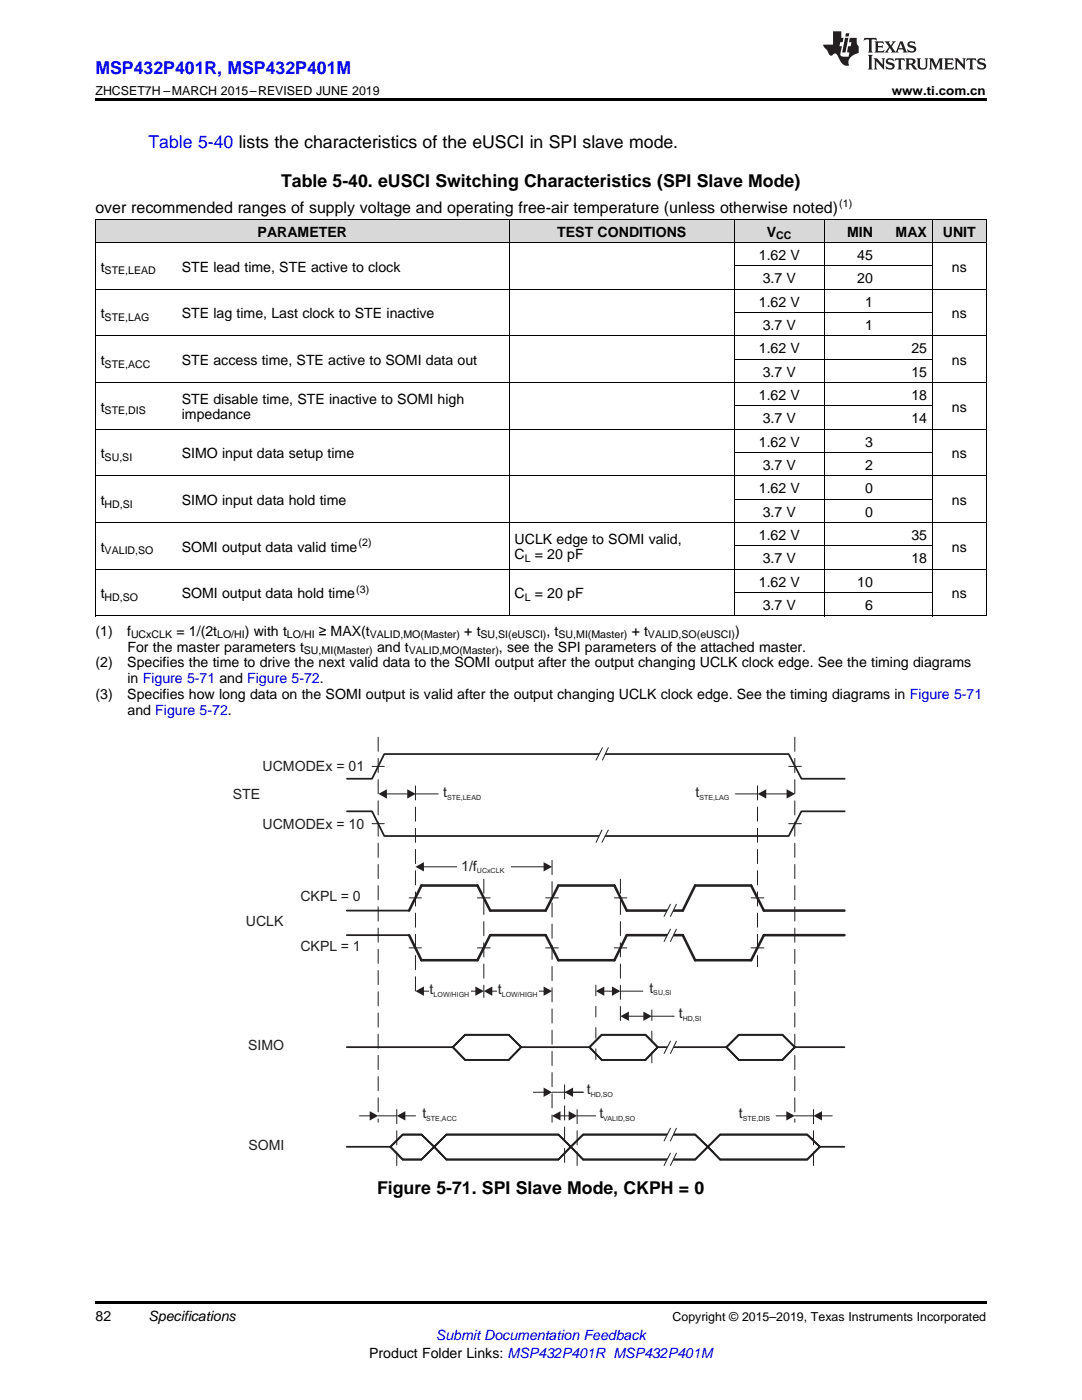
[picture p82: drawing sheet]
<svg xmlns="http://www.w3.org/2000/svg" width="216mm" height="279mm" viewBox="0 0 216 279" stroke-linecap="round" stroke-linejoin="round" font-family="sans-serif">
<defs><g id="words">
<g font-size="3.5" fill="#00f">
<text x="19" y="14.8">MSP432P401R, MSP432P401M</text>
<text x="29.6" y="29.6">Table 5-40 lists the characteristics of the eUSCI in SPI slave mode.</text>
</g>
<g font-size="3.5">
<text x="56.1" y="37.4">Table 5-40. eUSCI Switching Characteristics (SPI Slave Mode)</text>
<text x="75.2" y="238.3">Figure 5-71. SPI Slave Mode, CKPH = 0</text>
</g>
<text font-size="3.2" x="19" y="42.5">over recommended ranges of supply voltage and operating free-air temperature (unless otherwise noted)</text>
<g font-size="2.8">
<text x="51.4" y="47.2">PARAMETER</text>
<text x="111.2" y="47.2">TEST CONDITIONS</text>
<text x="153" y="47.2">V</text>
<text x="169" y="47.2">MIN</text>
<text x="178.7" y="47.2">MAX</text>
<text x="188.1" y="47.2">UNIT</text>
<text x="151.4" y="51.9">1.62 V</text>
<text x="171.1" y="51.9">45</text>
<text x="20.1" y="54.2">t</text>
<text x="36.3" y="54.2">STE lead time, STE active to clock</text>
<text x="152.2" y="56.5">3.7 V</text>
<text x="171.1" y="56.5">20</text>
<text x="189.9" y="54.2">ns</text>
<text x="20.1" y="63.5">t</text>
<text x="36.3" y="63.5">STE lag time, Last clock to STE inactive</text>
<text x="151.4" y="61.2">1.62 V</text>
<text x="152.2" y="65.8">3.7 V</text>
<text x="172.6" y="61.2">1</text>
<text x="172.6" y="65.8">1</text>
<text x="189.9" y="63.5">ns</text>
<text x="151.4" y="70.5">1.62 V</text>
<text x="181.9" y="70.5">25</text>
<text x="20.1" y="72.8">t</text>
<text x="36.3" y="72.8">STE access time, STE active to SOMI data out</text>
<text x="152.2" y="75.1">3.7 V</text>
<text x="181.9" y="75.1">15</text>
<text x="189.9" y="72.8">ns</text>
<text x="20.1" y="82.1">t</text>
<text x="36.3" y="80.5">STE disable time, STE inactive to SOMI high</text>
<text x="36.3" y="83.7">impedance</text>
<text x="151.4" y="79.8">1.62 V</text>
<text x="181.9" y="79.8">18</text>
<text x="189.9" y="82.1">ns</text>
<text x="151.4" y="89.1">1.62 V</text>
<text x="152.2" y="84.5">3.7 V</text>
<text x="172.6" y="89.1">3</text>
<text x="181.9" y="84.5">14</text>
<text x="20.1" y="91.4">t</text>
<text x="36.3" y="91.4">SIMO input data setup time</text>
<text x="152.2" y="93.8">3.7 V</text>
<text x="172.6" y="93.8">2</text>
<text x="189.9" y="91.4">ns</text>
<text x="20.1" y="100.8">t</text>
<text x="36.3" y="100.8">SIMO input data hold time</text>
<text x="151.4" y="98.4">1.62 V</text>
<text x="172.6" y="98.4">0</text>
<text x="189.9" y="100.8">ns</text>
<text x="151.4" y="107.7">1.62 V</text>
<text x="152.2" y="103.1">3.7 V</text>
<text x="172.6" y="103.1">0</text>
<text x="181.9" y="107.7">35</text>
<text x="20.1" y="110.1">t</text>
<text x="36.3" y="110.1">SOMI output data valid time</text>
<text x="102.7" y="108.5">UCLK edge to SOMI valid,</text>
<text x="102.7" y="111.7">C</text>
<text x="106.7" y="111.7">= 20 pF</text>
<text x="152.2" y="112.4">3.7 V</text>
<text x="181.9" y="112.4">18</text>
<text x="189.9" y="110.1">ns</text>
<text x="20.1" y="119.4">t</text>
<text x="36.3" y="119.4">SOMI output data hold time</text>
<text x="102.7" y="119.4">C</text>
<text x="106.7" y="119.4">= 20 pF</text>
<text x="151.4" y="117.1">1.62 V</text>
<text x="171.1" y="117.1">10</text>
<text x="189.9" y="119.4">ns</text>
<text x="152.2" y="121.7">3.7 V</text>
<text x="172.6" y="121.7">6</text>
<text x="19" y="126.9">(1)</text>
<text x="25.4" y="126.9">f</text>
<text x="25.4" y="130">For the master parameters t</text>
<text x="35.2" y="126.9">= 1/(2t</text>
<text x="48.8" y="126.9">) with t</text>
<text x="63.6" y="126.9">≥ MAX(t</text>
<text x="75.2" y="130">and t</text>
<text x="92.6" y="126.9">+ t</text>
<text x="99.5" y="130">, see the SPI parameters of the attached master.</text>
<text x="109" y="126.9">, t</text>
<text x="126" y="126.9">+ t</text>
<text x="146.7" y="126.9">)</text>
<text x="19" y="133.2">(2)</text>
<text x="25.4" y="133.2">Specifies the time to drive the next valid data to the SOMI output after the output changing UCLK clock edge. See the timing diagrams</text>
<text x="25.4" y="136.4">in Figure 5-71 and Figure 5-72.</text>
<text x="19" y="139.6">(3)</text>
<text x="25.4" y="139.6">Specifies how long data on the SOMI output is valid after the output changing UCLK clock edge. See the timing diagrams in Figure 5-71</text>
<text x="25.4" y="142.7">and Figure 5-72.</text>
<text x="19" y="263.6">82</text>
<text x="29.6" y="263.6">Specifications</text>
<text x="73.7" y="270.9">Product Folder Links: MSP432P401R MSP432P401M</text>
</g>
<g font-size="2.8" fill="#231f20">
<text x="52.4" y="153.9">UCMODEx = 01</text>
<text x="46.5" y="159.5">STE</text>
<text x="88.4" y="159">t</text>
<text x="138.8" y="159">t</text>
<text x="52.4" y="165.4">UCMODEx = 10</text>
<text x="92" y="173.7">1/f</text>
<text x="59.9" y="179.8">CKPL = 0</text>
<text x="49.1" y="184.8">UCLK</text>
<text x="59.9" y="189.7">CKPL = 1</text>
<text x="85.7" y="198.5">t</text>
<text x="99.4" y="198.5">t</text>
<text x="129.6" y="198.1">t</text>
<text x="135.4" y="203.2">t</text>
<text x="49.5" y="209.6">SIMO</text>
<text x="117.1" y="218.4">t</text>
<text x="84.3" y="223.1">t</text>
<text x="119.6" y="223.1">t</text>
<text x="147.4" y="223.1">t</text>
<text x="49.6" y="229.5">SOMI</text>
</g>
<text font-size="2.8" fill="#00f" x="87" y="267.4">Submit Documentation Feedback</text>
<g font-size="2.5">
<text x="19" y="19">ZHCSET7H –MARCH 2015–REVISED JUNE 2019</text>
<text x="177.9" y="19">www.ti.com.cn</text>
<text x="134.2" y="263.6">Copyright © 2015–2019, Texas Instruments Incorporated</text>
</g>
<g font-size="2.1">
<text x="167.5" y="41.3">(1)</text>
<text x="154.9" y="47.8">CC</text>
<text x="20.9" y="54.8">STE,LEAD</text>
<text x="20.9" y="64.1">STE,LAG</text>
<text x="20.9" y="73.4">STE,ACC</text>
<text x="20.9" y="82.7">STE,DIS</text>
<text x="20.9" y="92">SU,SI</text>
<text x="20.9" y="101.3">HD,SI</text>
<text x="20.9" y="110.6">VALID,SO</text>
<text x="71.6" y="108.9">(2)</text>
<text x="104.7" y="112.2">L</text>
<text x="20.9" y="119.9">HD,SO</text>
<text x="71.1" y="118.3">(3)</text>
<text x="104.7" y="119.9">L</text>
<text x="26.1" y="127.4">UCxCLK</text>
<text x="43.3" y="127.4">LO/HI</text>
<text x="57.3" y="127.4">LO/HI</text>
<text x="60.6" y="130.6">SU,MI(Master)</text>
<text x="73.8" y="127.4">VALID,MO(Master)</text>
<text x="81.6" y="130.6">VALID,MO(Master)</text>
<text x="95.9" y="127.4">SU,SI(eUSCI)</text>
<text x="111.4" y="127.4">SU,MI(Master)</text>
<text x="129.3" y="127.4">VALID,SO(eUSCI)</text>
</g>
<g font-size="1.4" fill="#231f20">
<text x="89.2" y="159.6">STE,LEAD</text>
<text x="139.6" y="159.6">STE,LAG</text>
<text x="95.2" y="174.3">UCxCLK</text>
<text x="86.5" y="199">LOW/HIGH</text>
<text x="100.1" y="199">LOW/HIGH</text>
<text x="130.4" y="198.6">SU,SI</text>
<text x="136.2" y="203.7">HD,SI</text>
<text x="117.9" y="219">HD,SO</text>
<text x="85.1" y="223.7">STE,ACC</text>
<text x="120.4" y="223.7">VALID,SO</text>
<text x="148.2" y="223.7">STE,DIS</text>
</g>
</g></defs>
<g fill="#d8d8d8">
<path d="M19 43.8h16.2v4.7h-16.2z"/>
<path d="M35.2 43.8h66.4v4.7h-66.4z"/>
<path d="M101.6 43.8h44.9v4.7h-44.9z"/>
<path d="M146.5 43.8h18v4.7h-18z"/>
<path d="M164.5 43.8h10.8v4.7h-10.8z"/>
<path d="M175.3 43.8h10.8v4.7h-10.8z"/>
<path d="M186.1 43.8h10.7v4.7h-10.7z"/>
</g>
<path d="M19 259.7h177.8v.5h-177.8z" fill="#000"/>
<path d="M69.2 181.7h12.4M69.2 186.6h12.4M69.2 209h99.3M69.2 228.9h99.3" fill="none" stroke="#231f20" stroke-width=".35"/>
<path d="M75.5 147.1v76.9M82.9 156.8v42.3" fill="none" stroke="#231f20" stroke-width=".2" stroke-dasharray="2.8 1.4"/>
<path d="M81.6 179.2h2.5M81.6 189.2h2.5" fill="none" stroke="#231f20" stroke-width=".2"/>
<path d="M81.6 181.7l2.5-5h11.2l2.5 5h11.1l2.5-5h11.2l2.5 5h11.1l2.5-5h11.2l2.5 5h16.1M81.6 186.6l2.5 5h11.2l2.5-5h11.1l2.5 5h11.2l2.5-5h11.1l2.5 5h11.2l2.5-5h16.1" fill="none" stroke="#231f20" stroke-width=".51"/>
<path d="M143.7 226.4h17.4l2.5 2.5-2.5 2.5h-17.4l-2.5-2.5z" fill-rule="evenodd" fill="#fff"/>
<path d="M143.7 226.4h17.4l2.5 2.5-2.5 2.5h-17.4l-2.5-2.5z" fill="none" stroke="#000" stroke-width=".35"/>
<path d="M143.7 226.4h17.4l2.5 2.5-2.5 2.5h-17.4l-2.5-2.5z" fill="none" stroke="#231f20" stroke-width=".35"/>
<path d="M89.1 226.4h22.3l2.5 2.5-2.5 2.5h-22.3l-2.5-2.5z" fill-rule="evenodd" fill="#fff"/>
<path d="M89.1 226.4h22.3l2.5 2.5-2.5 2.5h-22.3l-2.5-2.5z" fill="none" stroke="#000" stroke-width=".35"/>
<path d="M89.1 226.4h22.3l2.5 2.5-2.5 2.5h-22.3l-2.5-2.5z" fill="none" stroke="#231f20" stroke-width=".35"/>
<path d="M96.5 175.5v23.6" fill="none" stroke="#231f20" stroke-width=".2" stroke-dasharray="2.8 1.4"/>
<path d="M95.3 179.2h2.5M95.3 189.2h2.5" fill="none" stroke="#231f20" stroke-width=".2"/>
<path d="M90.3 209l2.5-2.5h8.7l2.5 2.5-2.5 2.5h-8.7z" fill-rule="evenodd" fill="#fff"/>
<path d="M90.3 209l2.5-2.5h8.7l2.5 2.5-2.5 2.5h-8.7z" fill="none" stroke="#000" stroke-width=".35"/>
<path d="M90.3 209l2.5-2.5h8.7l2.5 2.5-2.5 2.5h-8.7z" fill="none" stroke="#231f20" stroke-width=".35"/>
<path d="M133.8 180.5h1.2l-1.2 2.4h-1.3z" fill-rule="evenodd" fill="#fff"/>
<path d="M84.4 173h24.2M108.9 179.2h2.5M149.9 179.2h2.5M108.9 189.2h2.5M133.8 180.5l-1.3 2.4M135 180.5l-1.2 2.4M149.9 189.2h2.5" fill="none" stroke="#231f20" stroke-width=".2"/>
<path d="M151.2 156.8v36.1M158.6 147.1v76.9M110.2 171.7v52.3" fill="none" stroke="#231f20" stroke-width=".2" stroke-dasharray="2.8 1.4"/>
<g fill="#231f20">
<path d="M82.9 173l1.7-.9v1.8z"/>
<path d="M108.5 172.1l1.7 .9-1.7 .9z"/>
</g>
<path d="M84.4 197.8h10.6" fill="none" stroke="#231f20" stroke-width=".2"/>
<g fill="#231f20">
<path d="M82.9 197.8l1.7-.9v1.8z"/>
<path d="M94.9 196.9l1.6 .9-1.6 .9z"/>
</g>
<path d="M98.1 197.8h10.5" fill="none" stroke="#231f20" stroke-width=".2"/>
<g fill="#231f20">
<path d="M96.5 197.8l1.7-.9v1.8z"/>
<path d="M108.5 196.9l1.7 .9-1.7 .9z"/>
</g>
<path d="M145 209l2.4-2.5h8.7l2.5 2.5-2.5 2.5h-8.7z" fill-rule="evenodd" fill="#fff"/>
<path d="M145 209l2.4-2.5h8.7l2.5 2.5-2.5 2.5h-8.7z" fill="none" stroke="#000" stroke-width=".35"/>
<path d="M145 209l2.4-2.5h8.7l2.5 2.5-2.5 2.5h-8.7z" fill="none" stroke="#231f20" stroke-width=".35"/>
<path d="M133.8 185.4h1.2l-1.2 2.5h-1.3z" fill-rule="evenodd" fill="#fff"/>
<path d="M133.8 185.4l-1.3 2.5M135 185.4l-1.2 2.5" fill="none" stroke="#231f20" stroke-width=".2"/>
<path d="M120.1 206.5h8.7l2.4 2.5-2.4 2.5h-8.7l-2.5-2.5z" fill-rule="evenodd" fill="#fff"/>
<path d="M120.1 206.5h8.7l2.4 2.5-2.4 2.5h-8.7l-2.5-2.5z" fill="none" stroke="#000" stroke-width=".35"/>
<path d="M120.1 206.5h8.7l2.4 2.5-2.4 2.5h-8.7l-2.5-2.5z" fill="none" stroke="#231f20" stroke-width=".35"/>
<path d="M123.8 175.5v28.6" fill="none" stroke="#231f20" stroke-width=".2" stroke-dasharray="2.8 1.4"/>
<path d="M122.6 179.2h2.5M120.4 197.8h1.9M122.6 189.2h2.5" fill="none" stroke="#231f20" stroke-width=".2"/>
<g fill="#231f20">
<path d="M118.9 197.8l1.7-.9v1.8z"/>
<path d="M122.1 196.9l1.7 .9-1.7 .9z"/>
</g>
<path d="M118.9 196.6v16.1M130.1 201.5v11.2" fill="none" stroke="#231f20" stroke-width=".2" stroke-dasharray="2.1 2.1"/>
<path d="M125.3 202.8h3.2M130.1 202.8h4.4" fill="none" stroke="#231f20" stroke-width=".2"/>
<g fill="#231f20">
<path d="M123.8 202.8l1.7-.9v1.8z"/>
<path d="M128.4 201.9l1.7 .9-1.7 .9z"/>
</g>
<path d="M113.9 228.9l2.5-2.5h22.3l2.5 2.5-2.5 2.5h-22.3z" fill-rule="evenodd" fill="#fff"/>
<path d="M113.9 228.9l2.5-2.5h22.3l2.5 2.5-2.5 2.5h-22.3z" fill="none" stroke="#000" stroke-width=".35"/>
<path d="M113.9 228.9l2.5-2.5h22.3l2.5 2.5-2.5 2.5h-22.3z" fill="none" stroke="#231f20" stroke-width=".35"/>
<path d="M133.8 230.1h1.2l-1.2 2.5h-1.3z" fill-rule="evenodd" fill="#fff"/>
<path d="M133.8 230.1l-1.3 2.5M135 230.1l-1.2 2.5M154.9 222.7h2.1" fill="none" stroke="#231f20" stroke-width=".2"/>
<path d="M156.9 221.8l1.7 .9-1.7 .9z" fill="#231f20"/>
<path d="M111.7 222.7h1.9M115.2 222.7h3.7" fill="none" stroke="#231f20" stroke-width=".2"/>
<g fill="#231f20">
<path d="M110.2 222.7l1.6-.9v1.8z"/>
<path d="M113.5 221.8l1.7 .9-1.7 .9z"/>
</g>
<path d="M115.2 221.4v11.2M162.3 221.4v11.2" fill="none" stroke="#231f20" stroke-width=".2" stroke-dasharray="2.8 1.4"/>
<path d="M133.8 225.2h1.2l-1.2 2.5h-1.3z" fill-rule="evenodd" fill="#fff"/>
<path d="M133.8 225.2l-1.3 2.5M135 225.2l-1.2 2.5" fill="none" stroke="#231f20" stroke-width=".2"/>
<path d="M77.9 228.9l2.5-2.5h3.7l2.5 2.5-2.5 2.5h-3.7z" fill-rule="evenodd" fill="#fff"/>
<path d="M77.9 228.9l2.5-2.5h3.7l2.5 2.5-2.5 2.5h-3.7z" fill="none" stroke="#000" stroke-width=".35"/>
<path d="M77.9 228.9l2.5-2.5h3.7l2.5 2.5-2.5 2.5h-3.7z" fill="none" stroke="#231f20" stroke-width=".35"/>
<path d="M79.2 221.4v11.2" fill="none" stroke="#231f20" stroke-width=".2" stroke-dasharray="2.8 1.4"/>
<path d="M133.8 207.8h1.2l-1.2 2.5h-1.3z" fill-rule="evenodd" fill="#fff"/>
<path d="M123.8 197.8h4.5M133.8 207.8l-1.3 2.5M135 207.8l-1.2 2.5M163.9 222.7h2.2" fill="none" stroke="#231f20" stroke-width=".2"/>
<path d="M162.3 222.7l1.7-.9v1.8z" fill="#231f20"/>
<path d="M71.7 222.7h2.2" fill="none" stroke="#231f20" stroke-width=".2"/>
<path d="M73.8 221.8l1.7 .9-1.7 .9z" fill="#231f20"/>
<path d="M80.7 222.7h2.2" fill="none" stroke="#231f20" stroke-width=".2"/>
<path d="M79.2 222.7l1.7-.9v1.8z" fill="#231f20"/>
<g fill="#fff">
<path d="M99.3 196.2h8.1v3.2h-8.1z" fill-rule="evenodd"/>
<path d="M91.2 171.4h10.7v3.1h-10.7z" fill-rule="evenodd"/>
<path d="M85.6 196.2h8.2v3.2h-8.2z" fill-rule="evenodd"/>
</g>
<path d="M69.2 161.9h5l2.5 4.9h80.7l2.5-4.9h8.7" fill="none" stroke="#231f20" stroke-width=".35"/>
<path d="M74.2 164.4h2.5" fill="none" stroke="#231f20" stroke-width=".2"/>
<path d="M120.1 165.7h1.3l-1.3 2.4h-1.2z" fill-rule="evenodd" fill="#fff"/>
<path d="M77.1 158.4h4.3M120.1 165.7l-1.2 2.4M121.4 165.7l-1.3 2.4M157.4 164.4h2.5" fill="none" stroke="#231f20" stroke-width=".2"/>
<g fill="#231f20">
<path d="M75.5 158.4l1.7-.9v1.9z"/>
<path d="M81.3 157.5l1.7 .9-1.7 1z"/>
</g>
<path d="M83 158.4h4.4M152.7 158.4h4.4" fill="none" stroke="#231f20" stroke-width=".2"/>
<g fill="#231f20">
<path d="M151.2 158.4l1.7-.9v1.9z"/>
<path d="M157 157.5l1.6 .9-1.6 1z"/>
</g>
<path d="M74.2 153h2.5M146.7 158.4h4.5" fill="none" stroke="#231f20" stroke-width=".2"/>
<path d="M69.2 155.4h5l2.5-4.9h80.7l2.5 4.9h8.7" fill="none" stroke="#231f20" stroke-width=".35"/>
<path d="M120.2 149.2h1.2l-1.2 2.5h-1.3z" fill-rule="evenodd" fill="#fff"/>
<path d="M120.2 149.2l-1.3 2.5M121.4 149.2l-1.2 2.5M157.4 153h2.5M106.4 218h2.2M110.2 218h6.2M75.5 222.7h3.7M158.6 222.7h3.7" fill="none" stroke="#231f20" stroke-width=".2"/>
<path d="M112.7 216.5v16.1" fill="none" stroke="#231f20" stroke-width=".2" stroke-dasharray="2.8 1.4"/>
<path d="M108.5 217.1l1.7 .9-1.7 .9z" fill="#231f20"/>
<path d="M114.2 218h2.2" fill="none" stroke="#231f20" stroke-width=".2"/>
<path d="M112.7 218l1.6-.9v1.8z" fill="#231f20"/>
<g fill="none" stroke="#000" stroke-width=".2">
<path d="M19 57.7h177.8M19 48.4h177.8M19 43.8h177.8M19.1 43.8v79.2M101.6 43.8v79.2M146.5 43.8v79.2M146.5 53.1h39.6M164.4 43.8v79.2M186 43.8v79.2M196.8 43.8v79.2M19 76.4h177.8M19 67h177.8"/>
<path d="M146.5 71.7h39.6M146.5 62.4h39.6M19 95h177.8M19 85.7h177.8M146.5 99.6h39.6M146.5 90.3h39.6M146.5 81h39.6M19 113.6h177.8M19 104.3h177.8M146.5 118.3h39.6M146.5 109h39.6M19 122.9h177.8"/>
</g>
<path d="M19 19.5h177.8v.5h-177.8z" fill="#000"/>
<g fill="#231f20">
<path d="M172.5 7.6l-.1 .5 .4-.2h.6v.1v2.1l-.2 .4h.9l-.2-.4v-2.1l.1-.1h.5l.5 .2-.2-.5zM174.5 8.3l.2 .3v1.5l-.2 .4h1.8l.2-.6a1.04 1.04 0 0 1-1.3 .2v-.7h.6l.3 .2v-.6l-.3 .2h-.6v-.6l.8-.1 .4 .3-.2-.5zM176.5 8.3l.9 1.1-.9 1.1h.8l-.2-.2 .4-.7 .5 .7-.2 .2h1.5l-.2-.2 .2-.4h.9l.1 .4-.2 .2h1l-.3-.3-.7-1.9h-.5l-.9 2-.8-1 .9-1h-.8l.1 .3-.4 .5-.3-.6 .1-.2zM179.7 8.6l.4 1h-.7zM181.3 8.4a.63 .63 0 0 0-.2 .7 .63 .63 0 0 0 .6 .4l.6 .2 .1 .2a.75 .75 0 0 1-.7 .4 .75 .75 0 0 1-.6-.5l.1 .7 .1-.1a1.11 1.11 0 0 0 1.5-.6 1.13 1.13 0 0 0-1.2-.8l-.1-.4a1.04 1.04 0 0 1 1.2 .2l-.2-.5-.2 .1-.4-.2zM173.2 10.9l.2 .4v2.2l-.2 .4h1l-.3-.4v-2.2l.3-.4zM174.3 11.6l.3 .4v1.5l-.3 .4h.8l-.2-.4v-1.3l1.5 1.7v-1.9l.2-.4h-.7l.2 .4v.9l-1.1-1.3zM177 11.8a.62 .62 0 0 0-.2 .7 .62 .62 0 0 0 .6 .4l.6 .1 .1 .3a.76 .76 0 0 1-.7 .3 .76 .76 0 0 1-.7-.4l.2 .7 .1-.1a1.11 1.11 0 0 0 1.5-.6 1.13 1.13 0 0 0-1.2-.8l-.1-.4a1.04 1.04 0 0 1 1.2 .2l-.2-.6-.2 .1-.5-.1zM178.7 11.6l-.2 .6a.61 .61 0 0 1 .8-.3v1.6l-.2 .4h.9l-.2-.4v-1.6a.63 .63 0 0 1 .7 .3l-.1-.6zM180.6 11.6l.3 .4v1.5l-.3 .4h1l-.2-.2-.1-.8 .6 .2a.76 .76 0 0 0 1.2 .7l-1-1a.58 .58 0 0 0 .6-.5 .58 .58 0 0 0-.5-.6zM181.4 11.9h.1a.45 .45 0 0 1 .5 .1 .45 .45 0 0 1 .1 .5l-.8 .2zM182.9 11.6l.2 .2a2.17 2.17 0 0 0 .3 1.9 .99 .99 0 0 0 1.6-.6v-1.1l.2-.4h-.7l.2 .2a1.92 1.92 0 0 1-.2 1.8 .6 .6 0 0 1-.9-.5v-1.1l.2-.4zM185.4 11.6l.2 .4v1.5l-.2 .4h.7l-.2-.4v-1.4l.8 1.8 .8-1.8v1.4l-.2 .4h.9l-.2-.4v-1.5l.2-.4h-.8l-.6 1.5-.6-1.5zM188.4 11.6l.2 .4v1.5l-.2 .4h1.8l.1-.6a1.04 1.04 0 0 1-1.2 .1v-.6h.5l.4 .2v-.6l-.4 .2h-.5v-.7h.8l.3 .3-.1-.6zM190.5 11.6l.2 .4v1.5l-.2 .4h.7l-.2-.4v-1.3l1.5 1.7v-1.9l.2-.4h-.7l.2 .4v.9l-1.1-1.3zM192.9 11.6l-.1 .6a.61 .61 0 0 1 .7-.3l.1 1.6-.3 .4h1l-.3-.4 .1-1.6a.63 .63 0 0 1 .7 .3l-.1-.6zM195.2 11.8a.62 .62 0 0 0-.2 .7 .62 .62 0 0 0 .6 .4l.6 .1 .1 .3a.76 .76 0 0 1-.7 .3 .76 .76 0 0 1-.6-.4l.1 .7 .1-.1a1.11 1.11 0 0 0 1.6-.6 1.13 1.13 0 0 0-1.3-.8l-.1-.4a1.04 1.04 0 0 1 1.2 .2l-.1-.6-.2 .1-.5-.1z"/>
<path d="M166.2 6.3v2.6h-1.9v.4l.8 .9a.91 .91 0 0 0 1 .8 .56 .56 0 0 1 .5-.3 .56 .56 0 0 1 .5 .3l.4 .8a1.53 1.53 0 0 0 1.9 1.2 1.54 1.54 0 0 1 1-2.1l.9-.3v-1.4a1.52 1.52 0 0 1-.4-1.6h-1.3l-.2 .8h.5l-.2 .8h-.5l-.1 1v.2l.4 .1-.2 .8a1.93 1.93 0 0 1-1.6-.3l.3-1.8h-.5l.2-.8h.4l.2-.8h-.4v-1.3zM168.6 7.6l-.6 2.9h.7l.6-2.9zM168.8 6.6l-.1 .7h.6l.2-.7z"/>
</g>
<use href="#words"/>
</svg>
